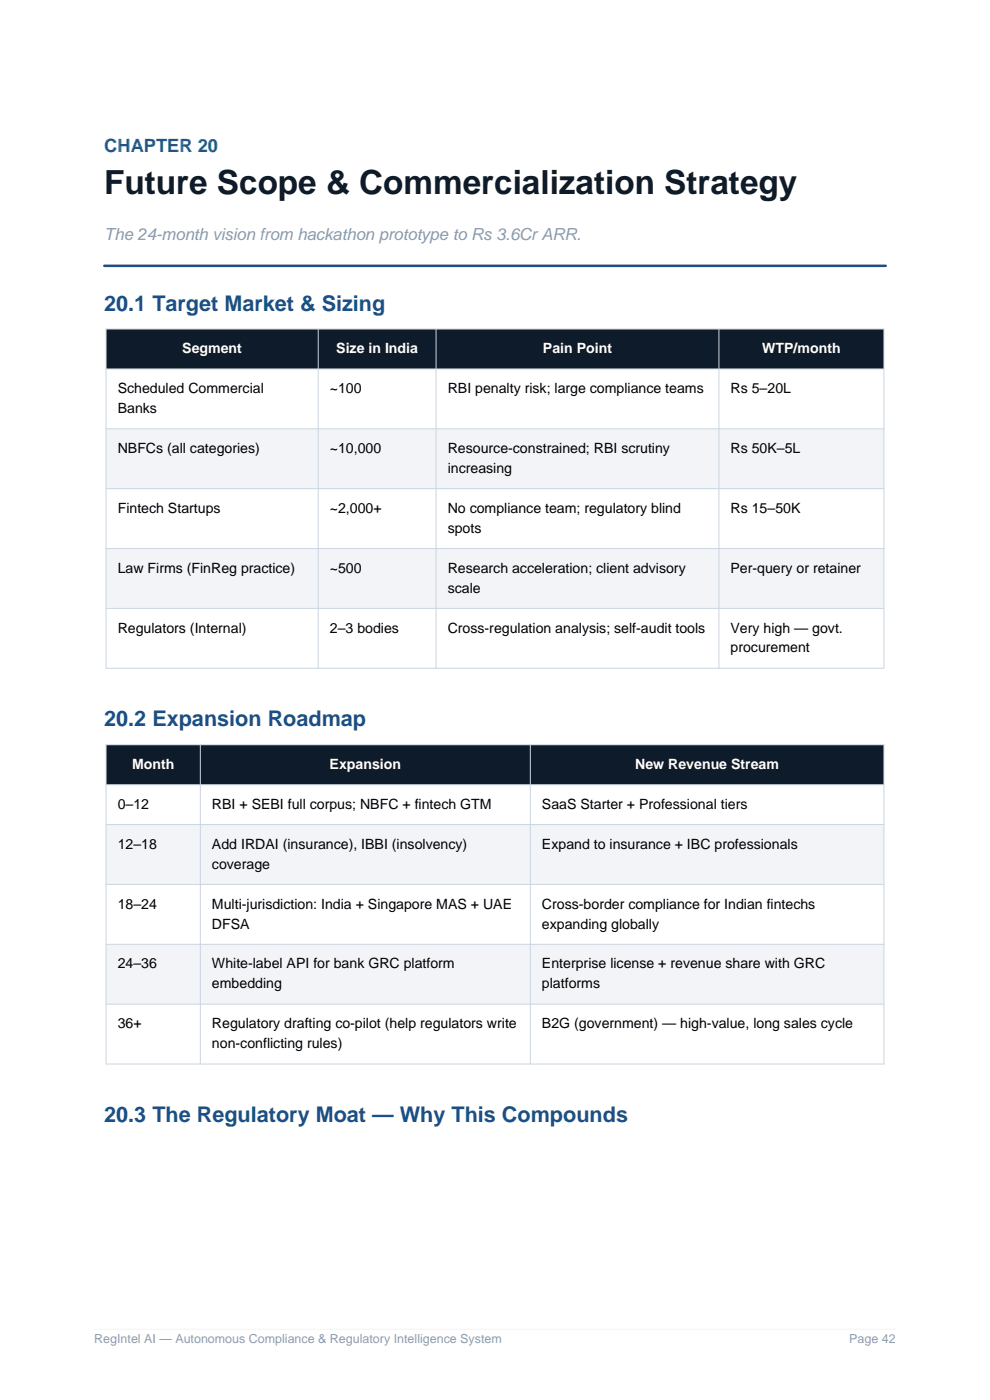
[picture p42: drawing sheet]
<svg xmlns="http://www.w3.org/2000/svg" width="210mm" height="297mm" viewBox="0 0 210 297" stroke-linecap="round" stroke-linejoin="round" font-family="sans-serif">
<defs><g id="words">
<text font-size="7.1" fill="#0d1b2a" x="22.1" y="41">Future Scope &amp; Commercialization Strategy</text>
<g font-size="4.6" fill="#1b4f8a">
<text x="22.1" y="65.9">20.1 Target Market &amp; Sizing</text>
<text x="22.1" y="154.1">20.2 Expansion Roadmap</text>
<text x="22.1" y="238.1">20.3 The Regulatory Moat — Why This Compounds</text>
</g>
<text font-size="3.9" fill="#0e7c7b" x="22.1" y="32.2">CHAPTER 20</text>
<text font-size="3.5" fill="#8e9aab" x="22.1" y="50.9">The 24-month vision from hackathon prototype to Rs 3.6Cr ARR.</text>
<g font-size="3" fill="#fff">
<text x="38.7" y="74.9">Segment</text>
<text x="71.3" y="74.9">Size in India</text>
<text x="115.2" y="74.9">Pain Point</text>
<text x="161.7" y="74.9">WTP/month</text>
<text x="28" y="163.1">Month</text>
<text x="69.9" y="163.1">Expansion</text>
<text x="134.8" y="163.1">New Revenue Stream</text>
</g>
<g font-size="3">
<text x="25" y="83.4">Scheduled Commercial</text>
<text x="70" y="83.4">~100</text>
<text x="95" y="83.4">RBI penalty risk; large compliance teams</text>
<text x="155" y="83.4">Rs 5–20L</text>
<text x="25" y="87.6">Banks</text>
<text x="25" y="96.1">NBFCs (all categories)</text>
<text x="70" y="96.1">~10,000</text>
<text x="95" y="96.1">Resource-constrained; RBI scrutiny</text>
<text x="95" y="100.3">increasing</text>
<text x="155" y="96.1">Rs 50K–5L</text>
<text x="25" y="108.8">Fintech Startups</text>
<text x="70" y="108.8">~2,000+</text>
<text x="95" y="108.8">No compliance team; regulatory blind</text>
<text x="95" y="113">spots</text>
<text x="155" y="108.8">Rs 15–50K</text>
<text x="25" y="121.5">Law Firms (FinReg practice)</text>
<text x="70" y="121.5">~500</text>
<text x="95" y="121.5">Research acceleration; client advisory</text>
<text x="95" y="125.7">scale</text>
<text x="155" y="121.5">Per-query or retainer</text>
<text x="25" y="134.2">Regulators (Internal)</text>
<text x="70" y="134.2">2–3 bodies</text>
<text x="95" y="134.2">Cross-regulation analysis; self-audit tools</text>
<text x="155" y="134.2">Very high — govt.</text>
<text x="155" y="138.4">procurement</text>
<text x="25" y="171.6">0–12</text>
<text x="45" y="171.6">RBI + SEBI full corpus; NBFC + fintech GTM</text>
<text x="115" y="171.6">SaaS Starter + Professional tiers</text>
<text x="25" y="180">12–18</text>
<text x="45" y="180">Add IRDAI (insurance), IBBI (insolvency)</text>
<text x="45" y="184.3">coverage</text>
<text x="115" y="180">Expand to insurance + IBC professionals</text>
<text x="25" y="192.7">18–24</text>
<text x="45" y="192.7">Multi-jurisdiction: India + Singapore MAS + UAE</text>
<text x="45" y="197">DFSA</text>
<text x="115" y="192.7">Cross-border compliance for Indian fintechs</text>
<text x="115" y="197">expanding globally</text>
<text x="25" y="205.4">24–36</text>
<text x="45" y="205.4">White-label API for bank GRC platform</text>
<text x="45" y="209.7">embedding</text>
<text x="115" y="205.4">Enterprise license + revenue share with GRC</text>
<text x="115" y="209.7">platforms</text>
<text x="25" y="218.1">36+</text>
<text x="45" y="218.1">Regulatory drafting co-pilot (help regulators write</text>
<text x="115" y="218.1">B2G (government) — high-value, long sales cycle</text>
<text x="45" y="222.4">non-conflicting rules)</text>
</g>
<g font-size="2.6" fill="#8e9aab">
<text x="20" y="285">RegIntel AI — Autonomous Compliance &amp; Regulatory Intelligence System</text>
<text x="180.1" y="285">Page 42</text>
</g>
</g></defs>
<path d="M20 282h170" fill="none" stroke="#f2f4f7" stroke-width=".21"/>
<path d="M22.1 56.4h165.8" fill="none" stroke="#1b4f8a" stroke-width=".53"/>
<path d="M22.5 69.8h165v8.5h-165z" fill-rule="evenodd" fill="#0d1b2a"/>
<path d="M22.5 78.3h165v12.7h-165z" fill-rule="evenodd" fill="#fff"/>
<path d="M22.5 91h165v12.7h-165z" fill-rule="evenodd" fill="#f2f4f7"/>
<path d="M22.5 103.7h165v12.7h-165z" fill-rule="evenodd" fill="#fff"/>
<path d="M22.5 116.4h165v12.7h-165z" fill-rule="evenodd" fill="#f2f4f7"/>
<path d="M22.5 129.1h165v12.7h-165z" fill-rule="evenodd" fill="#fff"/>
<path d="M22.5 69.8h165v72h-165zM22.5 78.3h165M67.5 69.8v72M92.5 69.8v72M152.5 69.8v72M22.5 91h165M22.5 103.7h165M22.5 116.4h165M22.5 129.1h165" fill="none" stroke="#cbd5e0" stroke-width=".21"/>
<path d="M22.5 158h165v8.5h-165z" fill-rule="evenodd" fill="#0d1b2a"/>
<path d="M22.5 166.5h165v8.4h-165z" fill-rule="evenodd" fill="#fff"/>
<path d="M22.5 174.9h165v12.7h-165z" fill-rule="evenodd" fill="#f2f4f7"/>
<path d="M22.5 187.6h165v12.7h-165z" fill-rule="evenodd" fill="#fff"/>
<path d="M22.5 200.3h165v12.7h-165z" fill-rule="evenodd" fill="#f2f4f7"/>
<path d="M22.5 213h165v12.7h-165z" fill-rule="evenodd" fill="#fff"/>
<path d="M22.5 158h165v67.7h-165zM42.5 158v67.7M112.5 158v67.7M22.5 166.5h165M22.5 174.9h165M22.5 187.6h165M22.5 200.3h165M22.5 213h165" fill="none" stroke="#cbd5e0" stroke-width=".21"/>
<use href="#words"/>
</svg>
